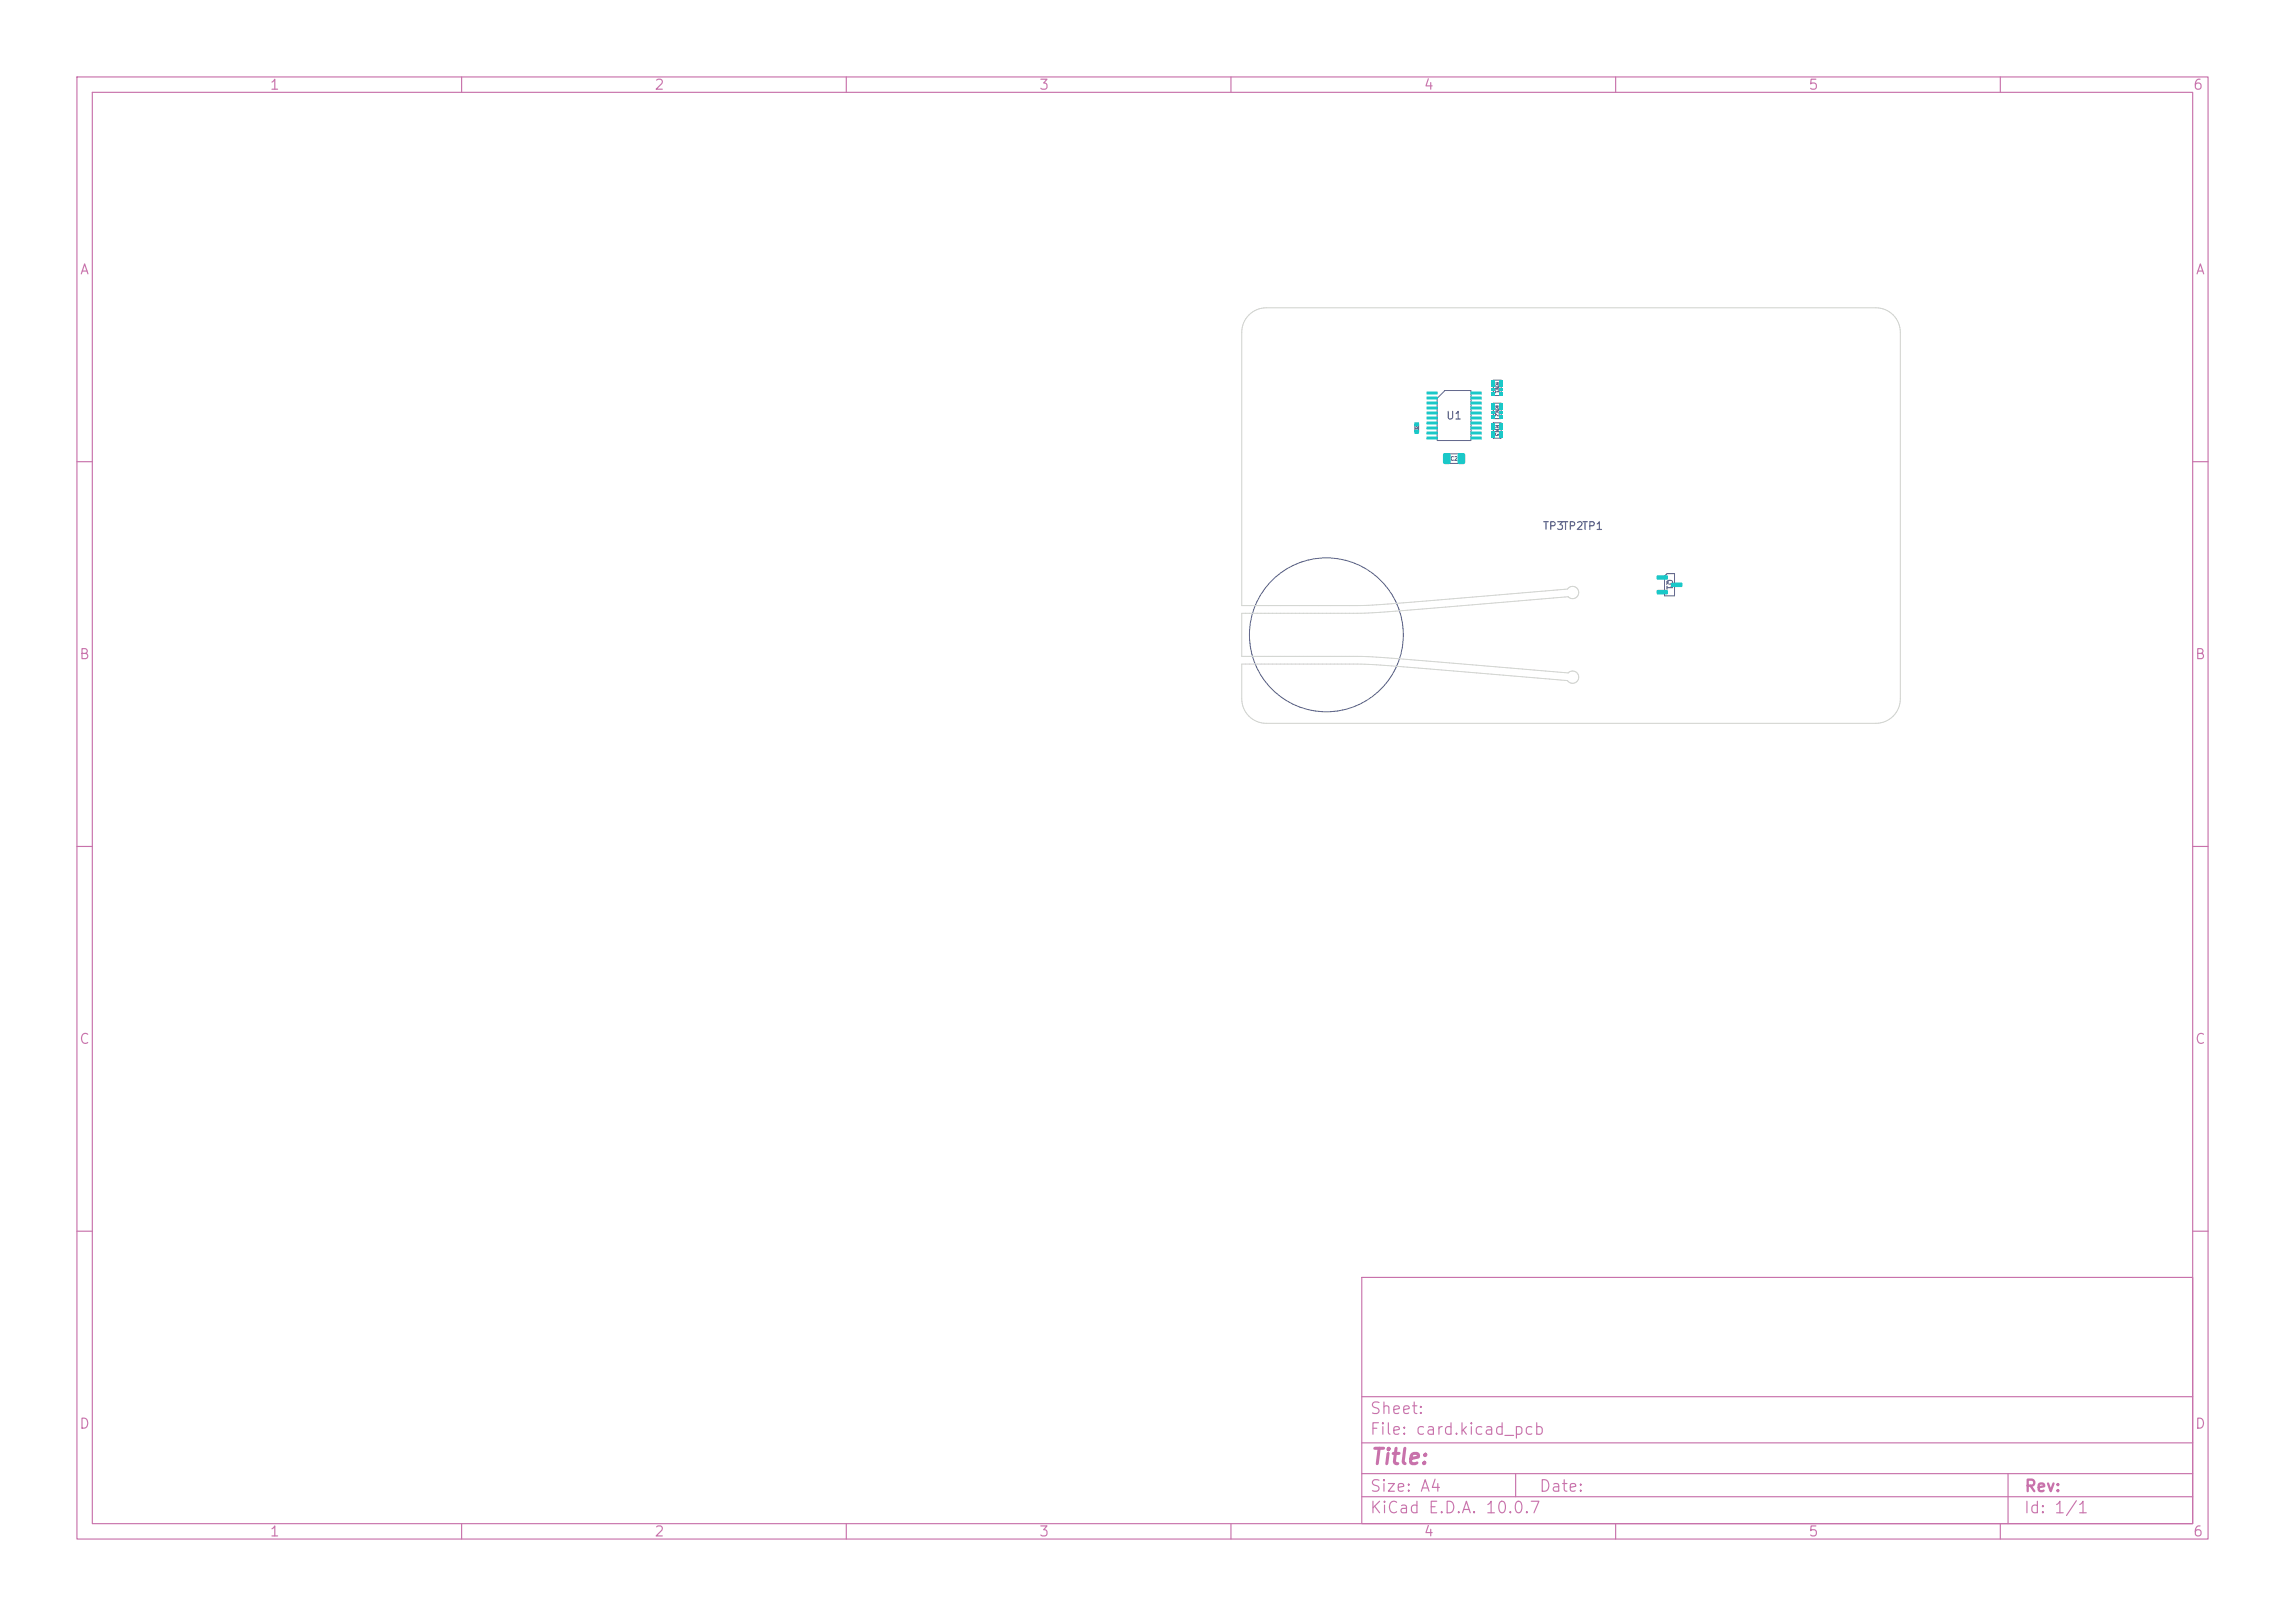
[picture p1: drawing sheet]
<svg xmlns="http://www.w3.org/2000/svg" width="297mm" height="210mm" viewBox="0 0 297 210" stroke-linecap="round" stroke-linejoin="round" font-family="sans-serif">
<defs><g id="words">
<text font-size="2" fill="#c872ab" x="178" y="190.8">Title:</text>
<g font-size="1.5" fill="#c872ab">
<text x="178" y="184.1">Sheet:</text>
<text x="178" y="186.8">File: card.kicad_pcb</text>
<text x="178" y="197">KiCad E.D.A. 10.0.7</text>
<text x="178" y="194.2">Size: A4</text>
<text x="200" y="194.2">Date:</text>
<text x="263" y="197">Id: 1/1</text>
<text x="263" y="194.2">Rev:</text>
</g>
<g font-size="1.3" fill="#c872ab">
<text x="35" y="12">1</text>
<text x="85" y="12">2</text>
<text x="135" y="12">3</text>
<text x="185" y="12">4</text>
<text x="235" y="12">5</text>
<text x="285" y="12">6</text>
<text x="10.3" y="36">A</text>
<text x="285.3" y="36">A</text>
<text x="10.2" y="86">B</text>
<text x="285.2" y="86">B</text>
<text x="10.2" y="136">C</text>
<text x="285.2" y="136">C</text>
<text x="10.2" y="186">D</text>
<text x="285.2" y="186">D</text>
<text x="35" y="200">1</text>
<text x="85" y="200">2</text>
<text x="135" y="200">3</text>
<text x="185" y="200">4</text>
<text x="235" y="200">5</text>
<text x="285" y="200">6</text>
</g>
<g font-size="1" fill="#585d84">
<text x="187.9" y="54.8">U1</text>
<text x="200.5" y="69.1">TP3TP2TP1</text>
</g>
<text font-size=".7" fill="#585d84" x="216.5" y="75.2" transform="rotate(90 216.5 75.2)">Q1</text>
<g font-size=".5" fill="#585d84">
<text x="194.2" y="49.6" transform="rotate(90 194.2 49.6)">RN1</text>
<text x="194.2" y="52.6" transform="rotate(90 194.2 52.6)">RN2</text>
<text x="188.5" y="60">C2</text>
<text x="194.2" y="55.2" transform="rotate(90 194.2 55.2)">RN3</text>
</g>
<text font-size=".3" fill="#585d84" x="184" y="55.4" transform="rotate(90 184 55.4)">C1</text>
</g></defs>
<g fill="none" stroke="#c872ab" stroke-width=".15">
<path d="M10 10h277v190h-277zM12 12h273v186h-273zM60 10v2M110 10v2M160 10v2M210 10v2M260 10v2M10 60h2M285 60h2M10 110h2M285 110h2M10 160h2"/>
<path d="M177 166h108v32h-108zM285 160h2M60 198v2M110 198v2M160 198v2M177 194.5h108M177 191.5h108M177 187.5h108M177 181.5h108M197 191.5v3M210 198v2M260 198v2"/>
<path d="M261 191.5v6.5"/>
</g>
<g fill="none" stroke="#585d84" stroke-width=".13">
<path d="M183.9 55.1h.5v1h-.5zM187.8 50.7h3.4v6.6h-4.4v-5.6zM188 59h2v1.2h-2zM194.1 49.4h1v2h-1zM194.1 52.4h1v2h-1zM194.1 55h1v2h-1zM216.4 74.9l.3-.3h1v2.8h-1.3z"/>
<circle cx="172.4" cy="82.5" r="10"/>
</g>
<g fill="#1ac8c8">
<path d="M187.6 58.9h.7l.2 .1 .1 1.1-.2 .2h-.6l-.2-.1v-1.1z"/>
<path d="M189.5 58.9h.7l.2 .1 .1 1.1-.2 .2h-.6l-.2-.1v-1.1z"/>
<path d="M183.9 55.9h.5v.4h-.5z"/>
<path d="M183.9 54.9h.5v.5h-.5z"/>
<path d="M185.4 50.9h1.4l.1 .3-1.4 .1z"/>
<path d="M185.4 51.6l1.4-.1 .1 .4h-1.4z"/>
<path d="M185.4 52.2h1.4l.1 .3-1.4 .1z"/>
<path d="M185.4 52.9l1.4-.1 .1 .4h-1.4z"/>
<path d="M185.4 53.5h1.4l.1 .3-1.4 .1z"/>
<path d="M185.4 54.2l1.4-.1 .1 .4h-1.4z"/>
<path d="M185.4 54.8h1.4l.1 .3-1.4 .1z"/>
<path d="M185.4 55.5l1.4-.1 .1 .4h-1.4z"/>
<path d="M185.4 56.1h1.4l.1 .3-1.4 .1z"/>
<path d="M185.4 56.8l1.4-.1 .1 .4h-1.4z"/>
<path d="M191.2 56.8l1.3-.1 .1 .4h-1.4z"/>
<path d="M191.2 56.1h1.3l.1 .3-1.4 .1z"/>
<path d="M191.2 55.5l1.3-.1 .1 .4h-1.4z"/>
<path d="M191.2 54.8h1.3l.1 .3-1.4 .1z"/>
<path d="M191.2 54.2l1.3-.1 .1 .4h-1.4z"/>
<path d="M191.2 53.5h1.3l.1 .3-1.4 .1z"/>
<path d="M191.2 52.9l1.3-.1 .1 .4h-1.4z"/>
<path d="M191.2 52.2h1.3l.1 .3-1.4 .1z"/>
<path d="M191.2 51.6l1.3-.1 .1 .4h-1.4z"/>
<path d="M191.2 50.9h1.3l.1 .3-1.4 .1z"/>
<path d="M215.4 74.8h1.3l.1 .1v.4l-.1 .1-1.3-.1-.1-.1z"/>
<path d="M215.4 76.7h1.3l.1 .1v.4l-.1 .1-1.3-.1-.1-.1z"/>
<path d="M217.2 75.7h1.4l.1 .2v.3l-.2 .1h-1.2l-.1-.1z"/>
<path d="M193.9 49.5h.5v.4h-.5z"/>
<path d="M193.9 50h.5v.3h-.5z"/>
<path d="M193.9 50.5h.5v.3h-.5z"/>
<path d="M193.9 51h.5v.4h-.5z"/>
<path d="M194.9 51h.5v.4h-.5z"/>
<path d="M194.9 50.5h.5v.3h-.5z"/>
<path d="M194.9 50h.5v.3h-.5z"/>
<path d="M194.9 49.5h.5v.4h-.5z"/>
<path d="M193.9 52.5h.5v.4h-.5z"/>
<path d="M193.9 53h.5v.3h-.5z"/>
<path d="M193.9 53.5h.5v.3h-.5z"/>
<path d="M193.9 54h.5v.4h-.5z"/>
<path d="M194.9 54h.5v.4h-.5z"/>
<path d="M194.9 53.5h.5v.3h-.5z"/>
<path d="M194.9 53h.5v.3h-.5z"/>
<path d="M194.9 52.5h.5v.4h-.5z"/>
<path d="M193.9 55h.5v.4h-.5z"/>
<path d="M193.9 55.6h.5v.3h-.5z"/>
<path d="M193.9 56.1h.5v.3h-.5z"/>
<path d="M193.9 56.5h.5v.4h-.5z"/>
<path d="M194.9 56.5h.5v.4h-.5z"/>
<path d="M194.9 56.1h.5v.3h-.5z"/>
<path d="M194.9 55.6h.5v.3h-.5z"/>
<path d="M194.9 55h.5v.4h-.5z"/>
</g>
<path d="M162.3 40.9a3.2 3.2 0 0 1 2.3-.9h79.2a3.2 3.2 0 0 1 3.2 3.2v47.6a3.2 3.2 0 0 1-3.2 3.2h-79.2a3.2 3.2 0 0 1-3.2-3.2v-4.5h16.5l25.8 2.1a.8 .8 0 0 0 1.2 .2 .8 .8 0 0 0 .1-1.1 .8 .8 0 0 0-1.2 0l-25.9-2.2h-16.5v-5.6h16.5l25.9-2.2a.8 .8 0 0 0 1.2 0 .8 .8 0 0 0-.1-1.1 .8 .8 0 0 0-1.2 .2l-25.8 2.1h-16.5v-35.5a3.2 3.2 0 0 1 .9-2.3z" fill="none" stroke="#d0d2cd" stroke-width=".13"/>
<use href="#words"/>
</svg>
